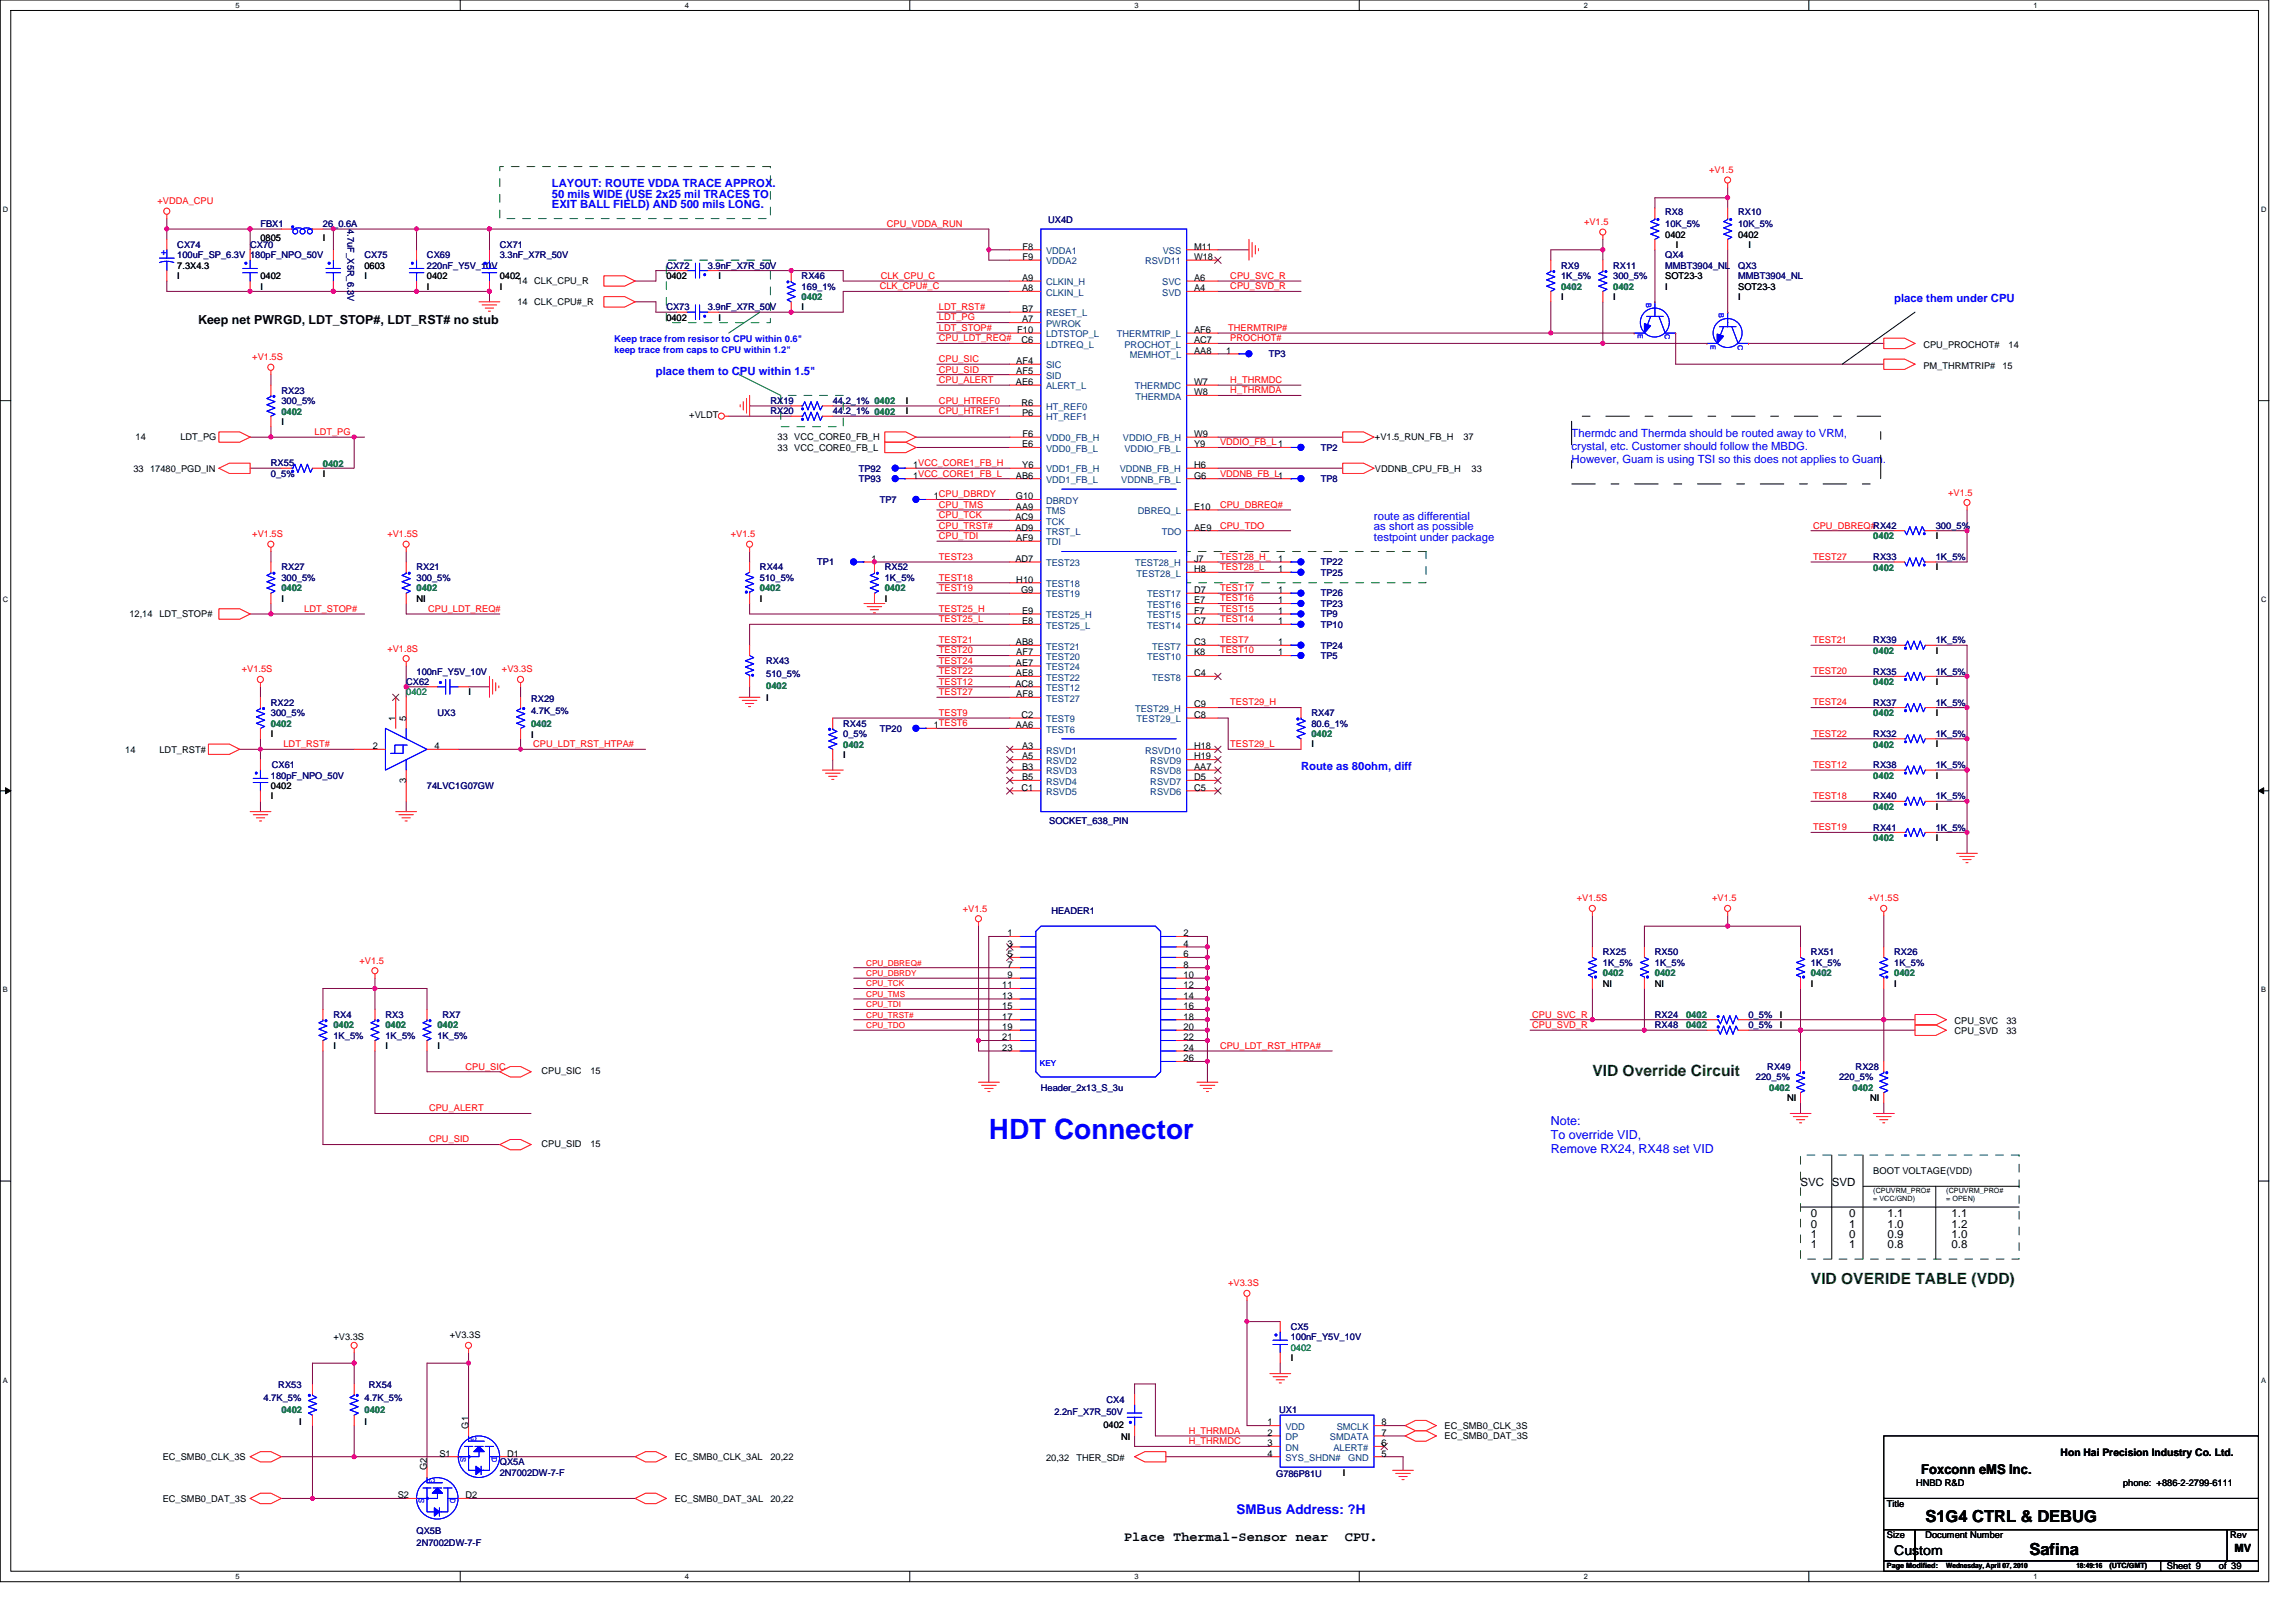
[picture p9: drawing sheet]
<svg xmlns="http://www.w3.org/2000/svg" width="297mm" height="210mm" viewBox="0 0 297 210" stroke-linecap="round" stroke-linejoin="round" font-family="sans-serif">
<defs><g id="words">
<text font-size="3.6" fill="#00f" x="127.9" y="147.4">HDT Connector</text>
<g font-size="2.1">
<text x="249.1" y="196.9">S1G4 CTRL &amp; DEBUG</text>
<text x="262.5" y="201.2">Safina</text>
</g>
<g font-size="2" fill="#004000">
<text x="206" y="139.2">VID Override Circuit</text>
<text x="234.3" y="166.1">VID OVERIDE TABLE (VDD)</text>
</g>
<g font-size="1.7">
<text x="248.6" y="190.8">Foxconn eMS Inc.</text>
<text x="145.4" y="199.3">Place Thermal-Sensor near</text>
<text x="174" y="199.3">CPU.</text>
<text x="245.1" y="201.2">Custom</text>
</g>
<text font-size="1.7" fill="#00f" x="160" y="195.9">SMBus Address: ?H</text>
<text font-size="1.6" x="25.6" y="41.9">Keep net PWRGD, LDT_STOP#, LDT_RST# no stub</text>
<g font-size="1.6" fill="#00f">
<text x="200.6" y="145.5">Note:</text>
<text x="200.6" y="147.3">To override VID,</text>
<text x="200.6" y="149.1">Remove RX24, RX48 set VID</text>
</g>
<g font-size="1.5" fill="#00f">
<text x="71.4" y="24.3">LAYOUT: ROUTE VDDA TRACE APPROX.</text>
<text x="71.4" y="25.6">50 mils WIDE (USE 2x25 mil TRACES TO</text>
<text x="71.4" y="26.9">EXIT BALL FIELD) AND 500 mils LONG.</text>
<text x="245.1" y="39.1">place them under CPU</text>
<text x="84.9" y="48.5">place them to CPU within 1.5&quot;</text>
<text x="203.3" y="56.5">Thermdc and Thermda should be routed away to VRM,</text>
<text x="203.3" y="58.2">crystal, etc. Customer should follow the MBDG.</text>
<text x="203.3" y="59.9">However, Guam is using TSI so this does not applies to Guam.</text>
<text x="177.8" y="68.6">as short as possible</text>
<text x="177.8" y="67.3">route as differential</text>
<text x="177.8" y="70">testpoint under package</text>
<text x="168.3" y="99.6">Route as 80ohm, diff</text>
</g>
<g font-size="1.5">
<text x="232.9" y="153.4">SVC SVD</text>
<text x="234.3" y="158.8">0</text>
<text x="234.3" y="157.5">0</text>
<text x="234.3" y="160.2">1</text>
<text x="234.3" y="161.5">1</text>
<text x="239.2" y="158.8">1</text>
<text x="239.2" y="157.5">0</text>
<text x="239.2" y="160.2">0</text>
<text x="239.2" y="161.5">1</text>
<text x="244.2" y="158.8">1.0</text>
<text x="244.2" y="157.5">1.1</text>
<text x="244.2" y="160.2">0.9</text>
<text x="244.2" y="161.5">0.8</text>
<text x="252.5" y="158.8">1.2</text>
<text x="252.5" y="157.5">1.1</text>
<text x="252.5" y="160.2">1.0</text>
<text x="252.5" y="161.5">0.8</text>
<text x="289.1" y="200.7">MV</text>
</g>
<text font-size="1.3" x="266.6" y="188.4">Hon Hai Precision Industry Co. Ltd.</text>
<g font-size="1.2" fill="#f00">
<text x="221.1" y="22.4">+V1.5</text>
<text x="20.4" y="26.4">+VDDA_CPU</text>
<text x="114.7" y="29.4">CPU_VDDA_RUN</text>
<text x="204.9" y="29.1">+V1.5</text>
<text x="113.8" y="37.4">CLK_CPU#_C</text>
<text x="113.9" y="36.1">CLK_CPU_C</text>
<text x="121.5" y="40.1">LDT_RST#</text>
<text x="121.5" y="41.5">LDT_PG</text>
<text x="159.2" y="37.4">CPU_SVD_R</text>
<text x="159.2" y="36.1">CPU_SVC_R</text>
<text x="32.6" y="46.6">+V1.5S</text>
<text x="121.5" y="44.2">CPU_LDT_REQ#</text>
<text x="121.5" y="46.8">CPU_SIC</text>
<text x="121.5" y="42.8">LDT_STOP#</text>
<text x="158.9" y="42.8">THERMTRIP#</text>
<text x="159.2" y="44.2">PROCHOT#</text>
<text x="121.5" y="48.2">CPU_SID</text>
<text x="121.5" y="53.6">CPU_HTREF1</text>
<text x="121.5" y="52.2">CPU_HTREF0</text>
<text x="121.5" y="49.6">CPU_ALERT</text>
<text x="159.2" y="50.9">H_THRMDA</text>
<text x="159.2" y="49.6">H_THRMDC</text>
<text x="40.7" y="56.3">LDT_PG</text>
<text x="157.8" y="57.6">VDDIO_FB_L1</text>
<text x="121.5" y="65.7">CPU_TMS</text>
<text x="157.8" y="65.7">CPU_DBREQ#</text>
<text x="157.8" y="61.7">VDDNB_FB_L1</text>
<text x="252" y="64.1">+V1.5</text>
<text x="32.6" y="69.5">+V1.5S</text>
<text x="50.1" y="69.5">+V1.5S</text>
<text x="94.5" y="69.5">+V1.5</text>
<text x="121.5" y="68.4">CPU_TRST#</text>
<text x="121.5" y="69.7">CPU_TDI</text>
<text x="121.5" y="67">CPU_TCK</text>
<text x="157.8" y="68.4">CPU_TDO</text>
<text x="234.6" y="68.4">CPU_DBREQ#RX42</text>
<text x="121.5" y="72.4">TEST23</text>
<text x="121.5" y="75.1">TEST18</text>
<text x="121.5" y="76.5">TEST19</text>
<text x="157.8" y="73.8">TEST28_L</text>
<text x="157.8" y="72.4">TEST28_H_</text>
<text x="157.8" y="76.5">TEST17</text>
<text x="157.8" y="77.8">TEST16</text>
<text x="234.6" y="72.4">TEST27</text>
<text x="39.4" y="79.2">LDT_STOP#</text>
<text x="55.4" y="79.2">CPU_LDT_REQ#</text>
<text x="121.5" y="80.5">TEST25_L</text>
<text x="121.5" y="79.2">TEST25_H</text>
<text x="121.5" y="83.2">TEST21</text>
<text x="157.8" y="80.5">TEST14</text>
<text x="157.8" y="79.2">TEST15</text>
<text x="157.8" y="83.2">TEST7</text>
<text x="234.6" y="83.2">TEST21</text>
<text x="31.3" y="87">+V1.5S</text>
<text x="50.1" y="84.3">+V1.8S</text>
<text x="64.9" y="87">+V3.3S</text>
<text x="121.5" y="88.6">TEST12</text>
<text x="121.5" y="89.9">TEST27</text>
<text x="121.5" y="84.5">TEST20</text>
<text x="121.5" y="85.9">TEST24</text>
<text x="121.5" y="87.2">TEST22</text>
<text x="157.8" y="84.5">TEST10</text>
<text x="234.6" y="87.2">TEST20</text>
<text x="121.5" y="92.6">TEST9</text>
<text x="159.2" y="91.3">TEST29_H</text>
<text x="234.6" y="91.3">TEST24</text>
<text x="234.6" y="95.3">TEST22</text>
<text x="36.7" y="96.7">LDT_RST#</text>
<text x="69" y="96.7">CPU_LDT_RST_HTPA#</text>
<text x="159.2" y="96.7">TEST29_L</text>
<text x="234.6" y="99.4">TEST12</text>
<text x="234.6" y="107.4">TEST19</text>
<text x="234.6" y="103.4">TEST18</text>
<text x="124.6" y="118">+V1.5</text>
<text x="204" y="116.6">+V1.5S</text>
<text x="221.5" y="116.6">+V1.5</text>
<text x="241.7" y="116.6">+V1.5S</text>
<text x="46.5" y="124.7">+V1.5</text>
<text x="198.2" y="131.7">CPU_SVC_R</text>
<text x="157.8" y="135.7">CPU_LDT_RST_HTPA#</text>
<text x="198.2" y="133">CPU_SVD_R</text>
<text x="55.5" y="143.8">CPU_ALERT</text>
<text x="60.2" y="138.4">CPU_SIC</text>
<text x="55.5" y="147.8">CPU_SID</text>
<text x="158.9" y="166.4">+V3.3S</text>
<text x="153.8" y="185.5">H_THRMDA</text>
<text x="153.8" y="186.9">H_THRMDC</text>
</g>
<g font-size="1.2" fill="#000080">
<text x="33.7" y="29.4">FBX1</text>
<text x="41.8" y="29.4">26_0.6A</text>
<text x="45" y="29.6" transform="rotate(90 45 29.6)">4.7uF_X5R_6.3V</text>
<text x="135.6" y="28.9">UX4D</text>
<text x="215.4" y="27.8">RX8</text>
<text x="215.4" y="29.4">10K_5%</text>
<text x="224.9" y="27.8">RX10</text>
<text x="224.9" y="29.4">10K_5%</text>
<text x="22.9" y="32.1">CX74</text>
<text x="22.9" y="33.4">100uF_SP_6.3V 180pF_NPO_50V</text>
<text x="32.4" y="32.1">CX70</text>
<text x="47.2" y="33.4">CX75</text>
<text x="55.2" y="33.4">CX69</text>
<text x="55.2" y="34.8">220nF_Y5V_10V</text>
<text x="64.7" y="32.1">CX71</text>
<text x="64.7" y="33.4">3.3nF_X7R_50V</text>
<text x="86.2" y="34.8">CX72</text>
<text x="91.6" y="34.8">3.9nF_X7R_50V</text>
<text x="202" y="34.8">RX9</text>
<text x="208.7" y="34.8">RX11</text>
<text x="215.4" y="33.4">QX4</text>
<text x="215.4" y="34.8">MMBT3904_NL</text>
<text x="224.9" y="34.8">QX3</text>
<text x="86.2" y="40.2">CX73</text>
<text x="91.6" y="40.2">3.9nF_X7R_50V</text>
<text x="103.7" y="36.1">RX46</text>
<text x="103.7" y="37.5">169_1%</text>
<text x="202" y="36.1">1K_5%</text>
<text x="208.7" y="36.1">300_5%</text>
<text x="224.9" y="36.1">MMBT3904_NL</text>
<text x="164.1" y="46.2">TP3</text>
<text x="36.4" y="50.9">RX23</text>
<text x="36.4" y="52.3">300_5%</text>
<text x="99.7" y="52.3">RX19</text>
<text x="99.7" y="53.6">RX20</text>
<text x="107.7" y="52.3">44.2_1% 0402</text>
<text x="107.7" y="53.6">44.2_1% 0402</text>
<text x="170.9" y="58.3">TP2</text>
<text x="35" y="60.3">RX55</text>
<text x="35" y="61.7">0_5%</text>
<text x="111.1" y="62.4">TP93</text>
<text x="111.1" y="61">TP92</text>
<text x="113.8" y="65">TP7</text>
<text x="170.9" y="62.4">TP8</text>
<text x="250.4" y="68.4">300_5%</text>
<text x="36.4" y="73.8">RX27</text>
<text x="36.4" y="75.1">300_5%</text>
<text x="53.9" y="73.8">RX21</text>
<text x="53.9" y="75.1">300_5%</text>
<text x="98.3" y="73.8">RX44</text>
<text x="98.3" y="75.1">510_5%</text>
<text x="105.7" y="73.1">TP1</text>
<text x="114.5" y="73.8">RX52</text>
<text x="114.5" y="75.1">1K_5%</text>
<text x="170.9" y="74.5">TP25</text>
<text x="170.9" y="77.2">TP26</text>
<text x="170.9" y="73.1">TP22</text>
<text x="242.4" y="72.5">RX33</text>
<text x="250.4" y="72.5">1K_5%</text>
<text x="170.9" y="79.9">TP9</text>
<text x="170.9" y="78.5">TP23</text>
<text x="170.9" y="81.2">TP10</text>
<text x="170.9" y="83.9">TP24</text>
<text x="242.4" y="83.2">RX39</text>
<text x="250.4" y="83.2">1K_5%</text>
<text x="52.6" y="88.6">CX62</text>
<text x="53.9" y="87.3">100nF_Y5V_10V</text>
<text x="99.1" y="85.9">RX43</text>
<text x="99.1" y="87.5">510_5%</text>
<text x="170.9" y="85.2">TP5</text>
<text x="242.4" y="87.3">RX35</text>
<text x="250.4" y="87.3">1K_5%</text>
<text x="35" y="91.3">RX22</text>
<text x="35" y="92.6">300_5%</text>
<text x="56.6" y="92.6">UX3</text>
<text x="68.7" y="90.8">RX29</text>
<text x="68.7" y="92.4">4.7K_5%</text>
<text x="109.1" y="94">RX45</text>
<text x="109.1" y="95.3">0_5%</text>
<text x="113.8" y="94.7">TP20</text>
<text x="169.7" y="92.6">RX47</text>
<text x="169.7" y="94">80.6_1%</text>
<text x="242.4" y="95.3">RX32</text>
<text x="242.4" y="91.3">RX37</text>
<text x="250.4" y="95.3">1K_5%</text>
<text x="250.4" y="91.3">1K_5%</text>
<text x="35" y="100.7">180pF_NPO_50V</text>
<text x="35.2" y="99.4">CX61</text>
<text x="242.4" y="99.4">RX38</text>
<text x="250.4" y="99.4">1K_5%</text>
<text x="55.2" y="102.1">74LVC1G07GW</text>
<text x="135.7" y="106.7">SOCKET_638_PIN</text>
<text x="242.4" y="103.4">RX40</text>
<text x="242.4" y="107.5">RX41</text>
<text x="250.4" y="103.4">1K_5%</text>
<text x="250.4" y="107.5">1K_5%</text>
<text x="136" y="118.2">HEADER1</text>
<text x="207.4" y="123.6">RX25</text>
<text x="207.4" y="125">1K_5%</text>
<text x="214.1" y="123.6">RX50</text>
<text x="214.1" y="125">1K_5%</text>
<text x="234.3" y="123.6">RX51</text>
<text x="234.3" y="125">1K_5%</text>
<text x="245.1" y="123.6">RX26</text>
<text x="245.1" y="125">1K_5%</text>
<text x="43.1" y="131.7">RX4</text>
<text x="49.9" y="131.7">RX3</text>
<text x="57.3" y="131.7">RX7</text>
<text x="214.1" y="131.7">RX24</text>
<text x="226.2" y="131.7">0_5%</text>
<text x="43.1" y="134.4">1K_5%</text>
<text x="49.9" y="134.4">1K_5%</text>
<text x="56.6" y="134.4">1K_5%</text>
<text x="214.1" y="133">RX48</text>
<text x="226.2" y="133">0_5%</text>
<text x="134.7" y="141.1">Header_2x13_S_3u</text>
<text x="227.2" y="139.8">220_5%</text>
<text x="228.6" y="138.4">RX49</text>
<text x="237.9" y="139.8">220_5%</text>
<text x="240.1" y="138.4">RX28</text>
<text x="167" y="172.1">CX5</text>
<text x="167" y="173.4">100nF_Y5V_10V</text>
<text x="36" y="179.6">RX53</text>
<text x="47.7" y="179.6">RX54</text>
<text x="34.1" y="181.2">4.7K_5%</text>
<text x="47.2" y="181.2">4.7K_5%</text>
<text x="136.4" y="183.1">2.2nF_X7R_50V</text>
<text x="143.1" y="181.5">CX4</text>
<text x="165.5" y="182.8">UX1</text>
<text x="64.7" y="190.9">2N7002DW-7-F</text>
<text x="64.7" y="189.6">QX5A</text>
<text x="165.1" y="191.1">G786P81U</text>
<text x="53.9" y="200.1">2N7002DW-7-F</text>
<text x="53.9" y="198.5">QX5B</text>
</g>
<g font-size="1.2" fill="#00f">
<text x="20.9" y="32.3" transform="rotate(90 20.9 32.3)">+</text>
<text x="79.5" y="44.2">Keep trace from resisor to CPU within 0.6&quot;</text>
<text x="79.5" y="45.7">keep trace from caps to CPU within 1.2&quot;</text>
<text x="60.9" y="185.8" transform="rotate(90 60.9 185.8)">G</text>
<text x="55.6" y="191.2" transform="rotate(90 55.6 191.2)">G</text>
<text x="59.6" y="188.5" transform="rotate(90 59.6 188.5)">S</text>
<text x="63.6" y="188.5" transform="rotate(90 63.6 188.5)">D</text>
<text x="54.2" y="193.9" transform="rotate(90 54.2 193.9)">S</text>
<text x="58.2" y="193.9" transform="rotate(90 58.2 193.9)">D</text>
</g>
<g font-size="1.2">
<text x="22.9" y="34.8">7.3X4.3</text>
<text x="33.7" y="31.1">0805</text>
<text x="41.8" y="31.1">I</text>
<text x="47.2" y="34.8">0603</text>
<text x="132.3" y="32.3">F8</text>
<text x="132.3" y="33.6">F9</text>
<text x="154.5" y="33.6">W18</text>
<text x="154.5" y="32.3">M11</text>
<text x="215.4" y="30.7">0402</text>
<text x="216.8" y="32.1">I</text>
<text x="224.9" y="30.7">0402</text>
<text x="226.2" y="32.1">I</text>
<text x="22.9" y="36.1">I</text>
<text x="33.7" y="36.1">0402</text>
<text x="33.7" y="37.5">I</text>
<text x="47.2" y="36.1">I</text>
<text x="55.2" y="36.1">0402</text>
<text x="55.2" y="37.5">I</text>
<text x="64.7" y="36.1">0402</text>
<text x="64.7" y="37.5">I</text>
<text x="66.9" y="36.8">14 CLK_CPU_R</text>
<text x="66.9" y="39.5">14 CLK_CPU#_R</text>
<text x="86.2" y="41.5">0402</text>
<text x="86.2" y="36.1">0402</text>
<text x="92.9" y="41.5">I</text>
<text x="92.9" y="36.1">I</text>
<text x="103.7" y="40.2">I</text>
<text x="132.2" y="40.4">B7</text>
<text x="132.2" y="41.7">A7</text>
<text x="132.2" y="36.3">A9</text>
<text x="132.2" y="37.7">A8</text>
<text x="154.5" y="36.3">A6</text>
<text x="154.5" y="37.7">A4</text>
<text x="202" y="38.8">I</text>
<text x="208.7" y="38.8">I</text>
<text x="215.4" y="37.5">I</text>
<text x="215.4" y="36.1">SOT23-3</text>
<text x="224.9" y="38.8">I</text>
<text x="224.9" y="37.5">SOT23-3</text>
<text x="131.5" y="47.1">AF4</text>
<text x="131.6" y="43.1">F10</text>
<text x="132.2" y="44.4">C6</text>
<text x="154.5" y="44.4">AC7</text>
<text x="154.5" y="45.8">AA8</text>
<text x="154.5" y="43.1">AF6</text>
<text x="158.6" y="45.8">1</text>
<text x="248.8" y="47.7">PM_THRMTRIP#</text>
<text x="248.8" y="45">CPU_PROCHOT#</text>
<text x="259.1" y="47.7">15</text>
<text x="259.9" y="45">14</text>
<text x="117.2" y="52.3">I</text>
<text x="117.2" y="53.6">I</text>
<text x="131.4" y="49.8">AE6</text>
<text x="131.5" y="48.5">AF5</text>
<text x="132.2" y="52.5">R6</text>
<text x="132.2" y="53.8">P6</text>
<text x="154.5" y="49.8">W7</text>
<text x="154.5" y="51.1">W8</text>
<text x="17.5" y="57">14</text>
<text x="23.3" y="57">LDT_PG</text>
<text x="36.4" y="54.9">I</text>
<text x="89.2" y="54.1">+VLDT</text>
<text x="100.6" y="57">33 VCC_CORE0_FB_H</text>
<text x="100.6" y="58.3">33 VCC_CORE0_FB_L</text>
<text x="132.2" y="57.9">E6</text>
<text x="132.3" y="56.5">F6</text>
<text x="154.5" y="56.5">W9</text>
<text x="154.5" y="57.9">Y9</text>
<text x="177.9" y="57">+V1.5_RUN_FB_H</text>
<text x="189.3" y="57">37</text>
<text x="17.3" y="61">33</text>
<text x="19.4" y="61">17480_PGD_IN</text>
<text x="41.8" y="61.7">I</text>
<text x="118.1" y="61.9">1VCC_CORE1_FB_L</text>
<text x="118.1" y="60.6">1VCC_CORE1_FB_H</text>
<text x="120.8" y="64.6">1CPU_DBRDY</text>
<text x="131.4" y="64.6">G10</text>
<text x="131.4" y="66">AA9</text>
<text x="131.4" y="61.9">AB6</text>
<text x="132.2" y="60.6">Y6</text>
<text x="154.5" y="61.9">G6</text>
<text x="154.5" y="66">E10</text>
<text x="154.5" y="60.6">H6</text>
<text x="177.9" y="61">VDDNB_CPU_FB_H</text>
<text x="190.4" y="61">33</text>
<text x="131.4" y="67.3">AC9</text>
<text x="131.4" y="68.6">AD9</text>
<text x="131.5" y="70">AF9</text>
<text x="154.5" y="68.6">AE9</text>
<text x="250.4" y="69.8">I</text>
<text x="36.4" y="77.9">I</text>
<text x="53.9" y="77.9">NI</text>
<text x="98.3" y="77.9">I</text>
<text x="112.7" y="72.7">1</text>
<text x="114.5" y="77.9">I</text>
<text x="131.4" y="72.7">AD7</text>
<text x="131.5" y="75.4">H10</text>
<text x="132.1" y="76.7">G9</text>
<text x="154.5" y="72.7">J7</text>
<text x="154.5" y="74">H8</text>
<text x="154.5" y="76.7">D7</text>
<text x="165.4" y="74">1</text>
<text x="165.4" y="76.7">1</text>
<text x="165.4" y="72.7">1</text>
<text x="250.4" y="73.8">I</text>
<text x="16.7" y="79.9">12,14</text>
<text x="20.6" y="79.9">LDT_STOP#</text>
<text x="131.4" y="83.5">AB8</text>
<text x="132.2" y="79.4">E9</text>
<text x="132.2" y="80.8">E8</text>
<text x="154.5" y="78.1">E7</text>
<text x="154.5" y="79.4">F7</text>
<text x="154.5" y="80.8">C7</text>
<text x="154.5" y="83.5">C3</text>
<text x="165.4" y="79.4">1</text>
<text x="165.4" y="78.1">1</text>
<text x="165.4" y="80.8">1</text>
<text x="165.4" y="83.5">1</text>
<text x="60.6" y="90">I</text>
<text x="131.4" y="88.8">AC8</text>
<text x="131.4" y="86.1">AE7</text>
<text x="131.4" y="87.5">AE8</text>
<text x="131.5" y="84.8">AF7</text>
<text x="154.5" y="84.8">K8</text>
<text x="154.5" y="87.5">C4</text>
<text x="165.4" y="84.8">1</text>
<text x="250.4" y="84.6">I</text>
<text x="250.4" y="88.6">I</text>
<text x="35" y="95.3">I</text>
<text x="51.2" y="93.3" transform="rotate(-90 51.2 93.3)">1</text>
<text x="52.5" y="93.3" transform="rotate(-90 52.5 93.3)">5</text>
<text x="68.7" y="95.5">I</text>
<text x="99.1" y="90.6">I</text>
<text x="120.8" y="94.2">1TEST6</text>
<text x="131.4" y="94.2">AA6</text>
<text x="131.5" y="90.2">AF8</text>
<text x="132.2" y="92.9">C2</text>
<text x="154.5" y="91.5">C9</text>
<text x="154.5" y="92.9">C8</text>
<text x="250.4" y="92.6">I</text>
<text x="16.2" y="97.4">14</text>
<text x="20.6" y="97.4">LDT_RST#</text>
<text x="48.2" y="96.9">2</text>
<text x="52.5" y="101.3" transform="rotate(-90 52.5 101.3)">3</text>
<text x="56.2" y="96.9">4</text>
<text x="109.1" y="98">I</text>
<text x="132.2" y="98.3">A5</text>
<text x="132.2" y="100.9">B5</text>
<text x="132.2" y="96.9">A3</text>
<text x="132.2" y="99.6">B3</text>
<text x="154.5" y="99.6">AA7</text>
<text x="154.5" y="100.9">D5</text>
<text x="154.5" y="96.9">H18</text>
<text x="154.5" y="98.3">H19</text>
<text x="169.7" y="96.7">I</text>
<text x="250.4" y="96.7">I</text>
<text x="250.4" y="100.7">I</text>
<text x="35" y="102.1">0402</text>
<text x="35" y="103.4">I</text>
<text x="132.2" y="102.3">C1</text>
<text x="154.5" y="102.3">C5</text>
<text x="250.4" y="104.8">I</text>
<text x="250.4" y="108.8">I</text>
<text x="130.3" y="121.1">1</text>
<text x="130.3" y="122.5">3</text>
<text x="130.3" y="123.8">5</text>
<text x="130.3" y="125.2">7</text>
<text x="153.1" y="121.1">2</text>
<text x="153.1" y="122.5">4</text>
<text x="153.1" y="123.8">6</text>
<text x="153.1" y="125.2">8</text>
<text x="129.7" y="127.9">11</text>
<text x="129.7" y="129.2">13</text>
<text x="129.7" y="130.6">15</text>
<text x="129.7" y="131.9">17</text>
<text x="130.3" y="126.5">9</text>
<text x="153.1" y="126.5">10</text>
<text x="153.1" y="127.9">12</text>
<text x="153.1" y="129.2">14</text>
<text x="153.1" y="130.6">16</text>
<text x="153.1" y="131.9">18</text>
<text x="207.4" y="127.7">NI</text>
<text x="214.1" y="127.7">NI</text>
<text x="230.2" y="131.7">I</text>
<text x="234.3" y="127.7">I</text>
<text x="245.1" y="127.7">I</text>
<text x="43.1" y="135.7">I</text>
<text x="49.9" y="135.7">I</text>
<text x="56.6" y="135.7">I</text>
<text x="129.7" y="133.3">19</text>
<text x="129.7" y="134.6">21</text>
<text x="129.7" y="136">23</text>
<text x="153.1" y="133.3">20</text>
<text x="153.1" y="134.6">22</text>
<text x="153.1" y="136">24</text>
<text x="153.1" y="137.3">26</text>
<text x="230.2" y="133">I</text>
<text x="252.9" y="132.5">CPU_SVC</text>
<text x="252.9" y="133.8">CPU_SVD</text>
<text x="259.6" y="132.5">33</text>
<text x="259.6" y="133.8">33</text>
<text x="70.1" y="139">CPU_SIC</text>
<text x="76.4" y="139">15</text>
<text x="231.2" y="142.5">NI</text>
<text x="242" y="142.5">NI</text>
<text x="70.1" y="148.4">CPU_SID</text>
<text x="76.4" y="148.4">15</text>
<text x="242.4" y="151.9">BOOT VOLTAGE(VDD)</text>
<text x="43.1" y="173.4">+V3.3S</text>
<text x="58.2" y="173.1">+V3.3S</text>
<text x="167" y="176.1">I</text>
<text x="38.7" y="184.3">I</text>
<text x="47.2" y="184.3">I</text>
<text x="60.6" y="184.8" transform="rotate(-90 60.6 184.8)">G1</text>
<text x="142.7" y="184.7">0402</text>
<text x="164" y="184.4">1</text>
<text x="164" y="185.8">2</text>
<text x="178.7" y="185.8">7</text>
<text x="178.7" y="184.4">8</text>
<text x="186.9" y="184.9">EC_SMB0_CLK_3S</text>
<text x="21.1" y="188.9">EC_SMB0_CLK_3S</text>
<text x="55.2" y="190.2" transform="rotate(-90 55.2 190.2)">G2</text>
<text x="56.9" y="188.4">S1</text>
<text x="65.6" y="188.4">D1</text>
<text x="87.3" y="188.9">EC_SMB0_CLK_3AL</text>
<text x="99.7" y="188.9">20,22</text>
<text x="135.3" y="189">20,32</text>
<text x="139.3" y="189">THER_SD#</text>
<text x="145" y="186.4">NI</text>
<text x="164" y="187.1">3</text>
<text x="164" y="188.4">4</text>
<text x="173.7" y="190.9">I</text>
<text x="178.7" y="188.4">5</text>
<text x="178.7" y="187.1">6</text>
<text x="186.9" y="186.2">EC_SMB0_DAT_3S</text>
<text x="21.1" y="194.3">EC_SMB0_DAT_3S</text>
<text x="51.5" y="193.8">S2</text>
<text x="60.2" y="193.8">D2</text>
<text x="87.3" y="194.3">EC_SMB0_DAT_3AL</text>
<text x="99.7" y="194.3">20,22</text>
<text x="244.1" y="195">Title</text>
<text x="247.9" y="192.3">HNBD R&amp;D</text>
<text x="274.7" y="192.3">phone: +886-2-2799-6111</text>
<text x="244.1" y="199">Size</text>
<text x="249.1" y="199">Document Number</text>
<text x="280.3" y="203">Sheet 9</text>
<text x="287.1" y="203">of 39</text>
<text x="288.5" y="199">Rev</text>
</g>
<g font-size="1.2" fill="#004080">
<text x="135.3" y="32.9">VDDA1</text>
<text x="135.3" y="34.2">VDDA2</text>
<text x="148.1" y="34.2">RSVD11</text>
<text x="150.4" y="32.9">VSS</text>
<text x="135.3" y="40.9">RESET_L</text>
<text x="135.3" y="36.9">CLKIN_H</text>
<text x="135.3" y="38.2">CLKIN_L</text>
<text x="150.4" y="36.9">SVC</text>
<text x="150.4" y="38.2">SVD</text>
<text x="135.3" y="42.3">PWROK</text>
<text x="135.3" y="43.6">LDTSTOP_L</text>
<text x="135.3" y="47.7">SIC</text>
<text x="135.3" y="45">LDTREQ_L</text>
<text x="144.5" y="43.6">THERMTRIP_L</text>
<text x="145.5" y="45">PROCHOT_L</text>
<text x="146.2" y="46.3">MEMHOT_L</text>
<text x="135.3" y="49">SID</text>
<text x="135.3" y="53.1">HT_REF0</text>
<text x="135.3" y="50.4">ALERT_L</text>
<text x="146.8" y="50.4">THERMDC</text>
<text x="146.9" y="51.7">THERMDA</text>
<text x="135.3" y="54.4">HT_REF1</text>
<text x="135.3" y="57.1">VDD0_FB_H</text>
<text x="135.3" y="58.4">VDD0_FB_L</text>
<text x="145.3" y="57.1">VDDIO_FB_H</text>
<text x="145.5" y="58.4">VDDIO_FB_L</text>
<text x="135.3" y="65.2">DBRDY</text>
<text x="135.3" y="61.1">VDD1_FB_H</text>
<text x="135.3" y="62.5">VDD1_FB_L</text>
<text x="144.9" y="61.1">VDDNB_FB_H</text>
<text x="145.1" y="62.5">VDDNB_FB_L</text>
<text x="135.3" y="66.5">TMS</text>
<text x="135.3" y="67.9">TCK</text>
<text x="135.3" y="69.2">TRST_L</text>
<text x="135.3" y="70.6">TDI</text>
<text x="147.2" y="66.5">DBREQ_L</text>
<text x="150.3" y="69.2">TDO</text>
<text x="135.3" y="77.3">TEST19</text>
<text x="135.3" y="75.9">TEST18</text>
<text x="135.3" y="73.3">TEST23</text>
<text x="146.9" y="73.3">TEST28_H</text>
<text x="147" y="74.6">TEST28_L</text>
<text x="148.4" y="77.3">TEST17</text>
<text x="135.3" y="80">TEST25_H</text>
<text x="135.3" y="81.3">TEST25_L</text>
<text x="148.4" y="78.6">TEST16</text>
<text x="148.4" y="80">TEST15</text>
<text x="148.4" y="81.3">TEST14</text>
<text x="135.3" y="89.4">TEST12</text>
<text x="135.3" y="86.7">TEST24</text>
<text x="135.3" y="88.1">TEST22</text>
<text x="135.3" y="84">TEST21</text>
<text x="135.3" y="85.4">TEST20</text>
<text x="148.4" y="85.4">TEST10</text>
<text x="149.1" y="84">TEST7</text>
<text x="149.1" y="88.1">TEST8</text>
<text x="135.3" y="93.5">TEST9</text>
<text x="135.3" y="94.8">TEST6</text>
<text x="135.3" y="90.8">TEST27</text>
<text x="146.9" y="92.1">TEST29_H</text>
<text x="147" y="93.5">TEST29_L</text>
<text x="135.3" y="98.8">RSVD2</text>
<text x="135.3" y="101.5">RSVD4</text>
<text x="135.3" y="97.5">RSVD1</text>
<text x="135.3" y="100.2">RSVD3</text>
<text x="148.1" y="97.5">RSVD10</text>
<text x="148.8" y="100.2">RSVD8</text>
<text x="148.8" y="101.5">RSVD7</text>
<text x="148.8" y="98.8">RSVD9</text>
<text x="135.3" y="102.9">RSVD5</text>
<text x="148.8" y="102.9">RSVD6</text>
<text x="166.3" y="185">VDD</text>
<text x="172.9" y="185">SMCLK</text>
<text x="166.3" y="186.3">DP</text>
<text x="166.3" y="187.7">DN</text>
<text x="166.3" y="189">SYS_SHDN#</text>
<text x="172.1" y="186.3">SMDATA</text>
<text x="172.5" y="187.7">ALERT#</text>
<text x="174.4" y="189">GND</text>
</g>
<g font-size="1.2" fill="#008040">
<text x="103.7" y="38.8">0402</text>
<text x="202" y="37.5">0402</text>
<text x="208.7" y="37.5">0402</text>
<text x="36.4" y="53.6">0402</text>
<text x="41.8" y="60.4">0402</text>
<text x="242.4" y="69.8">0402</text>
<text x="36.4" y="76.5">0402</text>
<text x="53.9" y="76.5">0402</text>
<text x="98.3" y="76.5">0402</text>
<text x="114.5" y="76.5">0402</text>
<text x="242.4" y="73.8">0402</text>
<text x="52.6" y="90">0402</text>
<text x="99.1" y="89.2">0402</text>
<text x="242.4" y="84.6">0402</text>
<text x="242.4" y="88.6">0402</text>
<text x="35" y="94">0402</text>
<text x="68.7" y="94">0402</text>
<text x="169.7" y="95.4">0402</text>
<text x="242.4" y="92.7">0402</text>
<text x="109.1" y="96.7">0402</text>
<text x="242.4" y="96.7">0402</text>
<text x="242.4" y="100.8">0402</text>
<text x="242.4" y="104.8">0402</text>
<text x="242.4" y="108.8">0402</text>
<text x="207.4" y="126.3">0402</text>
<text x="214.1" y="126.3">0402</text>
<text x="218.1" y="131.7">0402</text>
<text x="234.3" y="126.3">0402</text>
<text x="245.1" y="126.3">0402</text>
<text x="43.1" y="133.1">0402</text>
<text x="49.9" y="133.1">0402</text>
<text x="56.6" y="133.1">0402</text>
<text x="218.1" y="133.1">0402</text>
<text x="228.9" y="141.1">0402</text>
<text x="239.7" y="141.1">0402</text>
<text x="167" y="174.8">0402</text>
<text x="36.4" y="182.9">0402</text>
<text x="47.2" y="182.9">0402</text>
</g>
<g font-size="1.1" fill="#f00">
<text x="112.1" y="124.9">CPU_DBREQ#</text>
<text x="112.1" y="129">CPU_TMS</text>
<text x="112.1" y="130.3">CPU_TDI</text>
<text x="112.1" y="126.3">CPU_DBRDY</text>
<text x="112.1" y="127.6">CPU_TCK</text>
<text x="112.1" y="131.7">CPU_TRST#</text>
<text x="112.1" y="133">CPU_TDO</text>
</g>
<text font-size="1.1" fill="#00f" x="134.5" y="137.9">KEY</text>
<g font-size="1">
<text x="30.5" y="1">5</text>
<text x="88.6" y="1">4</text>
<text x="146.8" y="1">3</text>
<text x="204.9" y="1">2</text>
<text x="263.1" y="1">1</text>
<text x=".4" y="27.4">D</text>
<text x="292.5" y="27.4">D</text>
<text x=".4" y="77.9">C</text>
<text x="292.5" y="77.9">C</text>
<text x=".4" y="128.4">B</text>
<text x="292.5" y="128.4">B</text>
<text x=".4" y="178.9">A</text>
<text x="292.5" y="178.9">A</text>
<text x="30.5" y="204.3">5</text>
<text x="88.6" y="204.3">4</text>
<text x="146.8" y="204.3">3</text>
<text x="204.9" y="204.3">2</text>
<text x="263.1" y="204.3">1</text>
</g>
<g font-size=".9" fill="#00f">
<text x="213" y="39.2" transform="rotate(90 213 39.2)">B</text>
<text x="222.4" y="40.5" transform="rotate(90 222.4 40.5)">B</text>
<text x="211.9" y="43.2" transform="rotate(90 211.9 43.2)">E</text>
<text x="215.4" y="43.2" transform="rotate(90 215.4 43.2)">C</text>
<text x="221.3" y="44.6" transform="rotate(90 221.3 44.6)">E</text>
<text x="224.8" y="44.6" transform="rotate(90 224.8 44.6)">C</text>
</g>
<g font-size=".9">
<text x="242.4" y="154.3">(CPUVRM_PRO#</text>
<text x="242.4" y="155.4">= VCC/GND)</text>
<text x="251.8" y="154.3">(CPUVRM_PRO#</text>
<text x="251.8" y="155.4">= OPEN)</text>
<text x="244.1" y="202.9">Page Modified:</text>
<text x="251.8" y="202.9">Wednesday, April 07, 2010</text>
<text x="268.6" y="202.9">18:49:16</text>
<text x="272.9" y="202.9">(UTC/GMT)</text>
</g>
<g font-size=".4" fill="#fff">
<text x="233.2" y="143" transform="rotate(90 233.2 143)">N$325219</text>
<text x="244" y="143" transform="rotate(90 244 143)">N$325218</text>
</g>
</g></defs>
<path d="M0 0h293.5v204.6h-293.5zM1.4 1.4h290.8v201.9h-290.8z" fill="none" stroke="#000" stroke-width=".13"/>
<g fill="#fff">
<path d="M30.5 .1h.5v1.1h-.5z"/>
<path d="M30.5 203.4h.5v1.1h-.5z"/>
</g>
<path d="M59.5 0v1.4M59.5 203.3v1.3" fill="none" stroke="#000" stroke-width=".13"/>
<g fill="#fff">
<path d="M88.6 .1h.5v1.1h-.5z"/>
<path d="M88.6 203.4h.5v1.1h-.5z"/>
</g>
<path d="M117.7 0v1.4M117.7 203.3v1.3" fill="none" stroke="#000" stroke-width=".13"/>
<g fill="#fff">
<path d="M146.8 .1h.5v1.1h-.5z"/>
<path d="M146.8 203.4h.5v1.1h-.5z"/>
</g>
<path d="M175.8 0v1.4M175.8 203.3v1.3" fill="none" stroke="#000" stroke-width=".13"/>
<g fill="#fff">
<path d="M204.9 .1h.5v1.1h-.5z"/>
<path d="M204.9 203.4h.5v1.1h-.5z"/>
</g>
<path d="M234 0v1.4M234 203.3v1.3" fill="none" stroke="#000" stroke-width=".13"/>
<g fill="#fff">
<path d="M263.1 .1h.5v1.1h-.5z"/>
<path d="M263.1 203.4h.5v1.1h-.5z"/>
<path d="M.4 26.6h.7v1h-.7z"/>
<path d="M292.5 26.6h.7v1h-.7z"/>
<path d="M.4 77.1h.7v1h-.7z"/>
<path d="M292.5 77.1h.7v1h-.7z"/>
</g>
<path d="M0 51.8h1.4M292.2 51.8h1.3" fill="none" stroke="#000" stroke-width=".13"/>
<g fill="#fff">
<path d="M.4 127.6h.6v1h-.6z"/>
<path d="M292.5 127.6h.7v1h-.7z"/>
</g>
<path d="M0 102.3h1.4M292.2 102.3h1.3" fill="none" stroke="#000" stroke-width=".13"/>
<path d="M.7 101.9l.7 .4-.7 .4zM292.2 102.3l.7-.4v.8z" fill="#000" stroke="#000" stroke-width=".13"/>
<g fill="#fff">
<path d="M.4 178h.6v1.1h-.6z"/>
<path d="M292.5 178h.7v1.1h-.7z"/>
</g>
<g fill="none" stroke="#000" stroke-width=".13">
<path d="M247.8 40.4l-9.5 6.7M0 152.8h1.4M232.9 156.2h28.3M237 149.4v13.5M241 153.5h20.2M241 149.4v13.5M250.4 153.5v9.4M292.2 152.8h1.3M243.7 185.8h48.5v8.1h-48.5zM243.7 193.9h48.5v4h-48.5zM243.7 197.9h4.1v4h-4.1zM247.8 197.9h40.3v4h-40.3z"/>
<path d="M288.1 197.9h4.1v4h-4.1zM243.7 201.9h35.8v1.4h-35.8zM279.5 201.9h12.7v1.4h-12.7z"/>
</g>
<g fill="none" stroke="#800040" stroke-width=".13">
<path d="M21.6 28.3v1.3M21.6 36.4v1.3h21.5M21.6 29.6h10.8M21.6 29.6v1.4M32.4 29.6v2.7M32.4 29.6h4M41.8 29.6h1.3M43.1 36.4v1.3M43.1 29.6h10.8M43.1 29.6v2.7M43.1 37.7h10.8M53.9 29.6h9.4"/>
<path d="M53.9 37.7h9.4M53.9 36.4v1.3M53.9 29.6v2.7M63.3 36.4v1.3M63.3 29.6v2.7M63.3 37.7v1.4M63.3 29.6h64.6v2.7M82.2 39.1h2.7v1.3h2.6M87.5 35h-2.6v1.4h-2.7M92.9 35h16.2v1.4h21.5M127.9 32.3h2.7M127.9 32.3v1.4h2.7"/>
<path d="M130.6 37.7h-21.5v2.7h-16.2M157.6 32.3h4M157.6 37.7h10.7M157.6 36.4h10.7M200.6 39.1v4M207.4 32.3h-6.8v1.4M207.4 39.1v5.3M207.4 32.3v1.4M207.4 31v1.3M214.1 32.3v6.8M223.5 25.6h-9.4v1.3M223.5 24.2v1.4"/>
<path d="M223.5 25.6v1.3M223.5 32.3v8.1M32.4 56.6h2.6M35 56.6h10.8M35 55.2v1.4M35 48.5v1.3M45.8 56.6v4h-4M45.8 56.6h1.4M94.3 53.8h8.1M97 52.5h5.4M107.7 53.8h22.9M107.7 52.5h22.9"/>
<path d="M118.5 56.6h12.1M118.5 57.9h12.1M121.2 48.5h9.4M121.2 44.4h9.4M121.2 47.1h9.4M121.2 41.7h9.4M121.2 43.1h9.4M121.2 49.8h9.4M121.2 40.4h9.4M157.6 43.1h43M157.6 51.2h10.7M157.6 49.8h10.7"/>
<path d="M157.6 57.9h8M157.6 45.8h1.3M157.6 56.6h16.1M157.6 44.4h49.8M200.6 43.1h10.8M207.4 44.4h13.4M216.8 43.1v4h26.9M226.2 44.4h17.5M32.4 60.6h4M32.4 79.4h2.6M35 78.1v1.3M35 71.4v1.3"/>
<path d="M35 79.4h12.2M52.6 78.1v1.3h12.1M52.6 71.4v1.3M97 78.1v1.3h33.6M97 71.4v1.3M113.1 72.7h17.5M118.5 60.6h12.1M118.5 61.9h12.1M121.2 68.7h9.4M121.2 70h9.4M121.2 64.6h9.4M121.2 66h9.4"/>
<path d="M121.2 75.4h9.4M121.2 67.3h9.4M121.2 76.8h9.4M157.6 60.6h16.1M157.6 68.7h9.4M157.6 66h9.4M157.6 74h8M157.6 72.7h8M157.6 76.8h8M157.6 78.1h8M157.6 79.4h8M157.6 61.9h8"/>
<path d="M234.3 68.7h10.8M234.3 72.7h10.8M250.4 68.7h4.1M254.5 68.7v4h-4.1M254.5 66v2.7M31 96.9h2.7M33.7 95.6v1.3M33.7 96.9v1.4M33.7 88.9v1.3M33.7 96.9h12.1M52.6 88.9h2.6M52.6 86.2v4"/>
<path d="M59.3 96.9h8M60.6 88.9h2.7M67.3 96.9h16.2M67.3 95.6v1.3M67.3 88.9v1.3M97 88.9v1.3M107.7 98.3v1.3M107.7 92.9h22.9M121.2 88.9h9.4M121.2 90.2h9.4M121.2 84.8h9.4M121.2 83.5h9.4"/>
<path d="M121.2 86.2h9.4M121.2 94.2h9.4M121.2 87.5h9.4M130.6 80.8h-33.6v2.7M157.6 80.8h8M157.6 84.8h8M157.6 83.5h8M157.6 92.9h1.3v4h9.4M157.6 91.5h10.7M234.3 99.6h10.8M234.3 91.5h10.8M234.3 87.5h10.8"/>
<path d="M234.3 95.6h10.8M234.3 83.5h10.8M250.4 95.6h4.1M250.4 87.5h4.1M250.4 83.5h4.1v4M250.4 91.5h4.1M250.4 99.6h4.1M254.5 95.6v4M254.5 91.5v4.1M254.5 87.5v4M254.5 99.6v4.1M33.7 103.7v1.3"/>
<path d="M52.6 103.7v1.3M126.6 119.8v14.8M206 118.5v4M223.5 119.8h-10.8v2.7M223.5 118.5v1.3M223.5 119.8h9.4v2.7M234.3 107.7h10.8M234.3 103.7h10.8M243.7 118.5v4M250.4 107.7h4.1M250.4 103.7h4.1M254.5 103.7v4"/>
<path d="M254.5 107.7v2.7M41.8 136v12.1h22.9M41.8 130.6v-2.7h6.7v2.7M48.5 136v8.1h20.2M48.5 126.6v1.3h6.7v2.7M55.2 136v2.7h9.5M110.4 126.6h20.2M110.4 133.3h20.2M110.4 125.2h20.2M110.4 129.2h20.2M110.4 130.6h20.2M110.4 127.9h20.2"/>
<path d="M110.4 131.9h20.2M126.6 134.6h4M126.6 134.6v1.4h4M130.6 121.2h-2.7v18.8M153.5 129.2h2.7M153.5 123.9h2.7M153.5 131.9h2.7M153.5 134.6h2.7M153.5 130.6h2.7M153.5 126.6h2.7M153.5 133.3h2.7M153.5 125.2h2.7"/>
<path d="M153.5 137.3h2.7M153.5 127.9h2.7M153.5 122.5h2.7M153.5 136h18.9M153.5 121.2h2.7v1.3M156.2 127.9v1.3M156.2 123.9v1.3M156.2 130.6v1.3M156.2 122.5v1.4M156.2 125.2v1.4M156.2 133.3v1.3M156.2 129.2v1.4"/>
<path d="M156.2 131.9v1.4M156.2 126.6v1.3M156.2 134.6v2.7M156.2 137.3v2.7M197.9 131.9h8.1M197.9 133.3h14.8M206 131.9h14.8M206 127.9v4M212.7 133.3h8.1M212.7 127.9v5.4M226.2 131.9h17.5M226.2 133.3h6.7"/>
<path d="M232.9 133.3h14.9M232.9 127.9v5.4M232.9 133.3v4M243.7 131.9v5.4M243.7 127.9v4M243.7 131.9h4.1M232.9 142.7v1.4M243.7 142.7v1.4M45.8 176.4h-5.4v2.6M45.8 175v1.4M45.8 176.4v2.6M60.6 176.4h-5.4v13.4"/>
<path d="M60.6 176.4v8M60.6 175v1.4M161.3 171h4.3M161.3 168.3v2.7M161.3 171v13.4h3M165.6 176.4v1.3M36.4 188.5h9.4M36.4 193.9h4M40.4 193.9h12.2M40.4 184.4v9.5M45.8 184.4v4.1M45.8 188.5h12.1"/>
<path d="M60.6 193.9h21.6M66 188.5h16.2M146.8 180.4v-1.4h2.7v6.8h14.8M146.8 185.8v1.3h17.5M150.8 188.5h13.5M179.1 184.4h2.7M179.1 185.8h2.7M179.1 188.5h2.4v1.7"/>
</g>
<g fill="#f0f" stroke="#f0f" stroke-width=".13">
<circle cx="45.8" cy="56.5" r=".26"/>
<circle cx="33.7" cy="96.9" r=".25"/>
<circle cx="43.1" cy="37.7" r=".26"/>
<circle cx="32.3" cy="37.7" r=".27"/>
<circle cx="63.3" cy="29.6" r=".25"/>
<circle cx="102.4" cy="40.4" r=".26"/>
<circle cx="102.3" cy="35" r=".27"/>
<circle cx="127.9" cy="32.3" r=".26"/>
<circle cx="53.9" cy="29.6" r=".25"/>
<circle cx="43.1" cy="29.6" r=".25"/>
<circle cx="63.3" cy="37.7" r=".26"/>
<circle cx="53.9" cy="37.7" r=".26"/>
<circle cx="113.1" cy="72.7" r=".27"/>
<circle cx="254.5" cy="99.6" r=".27"/>
<circle cx="254.5" cy="95.6" r=".27"/>
<circle cx="200.6" cy="43.1" r=".26"/>
<circle cx="207.4" cy="32.3" r=".27"/>
<circle cx="254.5" cy="91.5" r=".27"/>
<circle cx="254.5" cy="103.7" r=".26"/>
<circle cx="223.5" cy="25.6" r=".27"/>
<circle cx="254.5" cy="107.7" r=".26"/>
<circle cx="254.5" cy="87.5" r=".26"/>
<circle cx="254.5" cy="68.7" r=".27"/>
<circle cx="32.4" cy="29.6" r=".26"/>
<circle cx="35" cy="79.4" r=".27"/>
<circle cx="207.4" cy="44.4" r=".27"/>
<circle cx="67.3" cy="96.9" r=".25"/>
<circle cx="156.2" cy="137.3" r=".26"/>
<circle cx="156.2" cy="127.9" r=".26"/>
<circle cx="156.2" cy="123.9" r=".26"/>
<circle cx="156.2" cy="130.6" r=".26"/>
<circle cx="156.2" cy="122.5" r=".27"/>
<circle cx="156.2" cy="125.2" r=".27"/>
<circle cx="156.2" cy="133.3" r=".27"/>
<circle cx="156.2" cy="129.2" r=".27"/>
<circle cx="156.2" cy="131.9" r=".27"/>
<circle cx="156.2" cy="126.5" r=".27"/>
<circle cx="126.6" cy="134.6" r=".26"/>
<circle cx="156.2" cy="134.6" r=".26"/>
<circle cx="206" cy="131.9" r=".27"/>
<circle cx="232.9" cy="133.3" r=".27"/>
<circle cx="243.7" cy="131.9" r=".27"/>
<circle cx="223.5" cy="119.8" r=".27"/>
<circle cx="212.7" cy="133.3" r=".27"/>
<circle cx="48.5" cy="127.9" r=".26"/>
<circle cx="21.6" cy="29.6" r=".26"/>
<circle cx="161.3" cy="171" r=".25"/>
<circle cx="52.5" cy="88.8" r=".27"/>
<circle cx="45.8" cy="176.3" r=".27"/>
<circle cx="60.6" cy="176.3" r=".26"/>
<circle cx="45.8" cy="188.5" r=".26"/>
<circle cx="40.4" cy="193.9" r=".26"/>
<circle cx="35" cy="56.5" r=".26"/>
</g>
<g fill="none" stroke="#f00" stroke-width=".13">
<path d="M21.6 31v1.3M21.6 35v1.4M21.6 27.7v.6M32.4 32.3v1.4M32.4 36.4v1.3M36.4 29.6h1.3M40.4 29.6h1.4M43.1 32.3v1.4M43.1 36.4v1.3M53.9 32.3v1.4M53.9 36.4v1.3M62 39.1h2.7"/>
<path d="M62.4 39.5h1.9M62.8 39.9h1.1M63.3 32.3v1.4M63.3 36.4v1.3M78.1 35.7h2.7l1.4 .7-1.4 .6h-2.7zM78.1 38.4h2.7l1.4 .7-1.4 .6h-2.7zM87.5 35h1.4M91.6 35h1.3M102.4 35v1.4M102.4 39.1v1.3M130.6 32.3h4.1M130.6 33.7h4.1"/>
<path d="M130.6 36.4h4.1M130.6 37.7h4.1M153.5 32.3h4.1M153.5 33.7h4.1M153.5 36.4h4.1M153.5 37.7h4.1M161.6 31v2.7M162 31.4v1.9M162.4 31.8v1.1M162.8 32.2v.2M200.6 33.7v1.3M200.6 37.7v1.4"/>
<path d="M207.4 30.4v.6M207.4 33.7v1.3M207.4 37.7v1.4M214.1 39.1h.1M214.1 26.9v1.4M214.1 31v1.3M223.5 23.7v.5M223.5 26.9v1.4M223.5 31v1.3M28.3 55.9h2.7l1.4 .7-1.4 .6h-2.7zM35 47.9v.6M35 49.8v1.4"/>
<path d="M35 53.8v1.4M63.2 40.3h.3M87.5 40.4h1.4M91.6 40.4h1.3M93.7 53.8h.6M95.8 52.4v.2M96.2 52v1M96.6 51.6v1.8M97 51.2v2.6M102.4 53.8h1.3M102.4 52.5h1.3M106.4 53.8h1.3"/>
<path d="M106.4 52.5h1.3M114.5 55.9h2.7l1.3 .7-1.3 .6h-2.7zM114.5 57.2h2.7l1.3 .7-1.3 .7h-2.7zM130.6 40.4h4.1M130.6 41.7h4.1M130.6 43.1h4.1M130.6 47.1h4.1M130.6 48.5h4.1M130.6 53.8h4.1M130.6 52.5h4.1M130.6 56.6h4.1M130.6 57.9h4.1"/>
<path d="M130.6 44.4h4.1M130.6 49.8h4.1M153.5 43.1h4.1M153.5 56.6h4.1M153.5 57.9h4.1M153.5 44.4h4.1M153.5 49.8h4.1M153.5 51.2h4.1M153.5 45.8h4.1M158.9 45.8h1.3M165.6 57.9h1.4M173.7 59.9h2.7l1.4 .7-1.4 .7h-2.7z"/>
<path d="M173.7 55.9h2.7l1.4 .7-1.4 .6h-2.7zM211.4 43.1h.1M216.8 43.1h.1M220.8 44.4h.1M223.5 40.4h.1M226.2 44.4h.1M243.7 46.5h2.7l1.4 .6-1.4 .7h-2.7zM243.7 43.8h2.7l1.4 .6-1.4 .7h-2.7zM28.3 78.8h2.7l1.4 .6-1.4 .7h-2.7zM28.3 60.6l1.4-.7h2.7v1.4h-2.7zM35 70.8v.6M35 72.7v1.3"/>
<path d="M35 76.8v1.3M36.4 60.6h1.3M40.4 60.6h1.4M52.6 70.8v.6M52.6 72.7v1.3M52.6 76.8v1.3M97 70.8v.6M97 72.7v1.3M97 76.8v1.3M111.8 78.1h2.7M111.8 72.7h1.3v1.3M112.2 78.5h1.9"/>
<path d="M112.6 78.9h1.1M113 79.3h.3M113.1 76.8v1.3M117.2 61.9h1.3M117.2 60.6h1.3M119.9 64.6h1.3M130.6 79.4h4.1M130.6 61.9h4.1M130.6 64.6h4.1M130.6 68.7h4.1M130.6 66h4.1M130.6 67.3h4.1"/>
<path d="M130.6 70h4.1M130.6 76.8h4.1M130.6 75.4h4.1M130.6 60.6h4.1M130.6 72.7h4.1M153.5 79.4h4.1M153.5 61.9h4.1M153.5 74h4.1M153.5 78.1h4.1M153.5 68.7h4.1M153.5 66h4.1M153.5 76.8h4.1"/>
<path d="M153.5 60.6h4.1M153.5 72.7h4.1M165.6 79.4h1.4M165.6 61.9h1.4M165.6 74h1.4M165.6 78.1h1.4M165.6 76.8h1.4M165.6 72.7h1.4M245.1 68.7h1.3M245.1 72.7h1.3M249.1 68.7h1.3M249.1 72.7h1.3"/>
<path d="M254.5 65.4v.6M27 96.3h2.7l1.3 .6-1.3 .7h-2.7zM33.7 88.3v.6M33.7 90.2v1.3M33.7 94.2v1.4M33.7 98.3v1.3M45.8 96.9h4.1M51.2 90.2v4M52.6 85.6v.6M52.6 90.2v4M52.6 99.6v4.1M55.2 88.9h1.4"/>
<path d="M55.2 96.9h4.1M59.3 88.9h1.3M63.3 87.5v2.7M63.7 87.9v1.9M64.1 88.3v1.1M64.5 88.7v.3M67.3 90.2v1.3M67.3 94.2v1.4M67.3 88.3v.6M95.6 90.2h2.7M96 90.6h1.9M96.4 91h1.1"/>
<path d="M96.8 91.4h.3M97 83.5v1.3M97 87.5v1.4M106.4 99.6h2.7M107.7 92.9v1.3M107.7 96.9v1.4M119.9 94.2h1.3M130.6 98.3h4.1M130.6 96.9h4.1M130.6 80.8h4.1M130.6 99.6h4.1M130.6 92.9h4.1"/>
<path d="M130.6 88.9h4.1M130.6 83.5h4.1M130.6 94.2h4.1M130.6 86.2h4.1M130.6 87.5h4.1M130.6 84.8h4.1M130.6 90.2h4.1M153.5 98.3h4.1M153.5 96.9h4.1M153.5 80.8h4.1M153.5 99.6h4.1M153.5 92.9h4.1"/>
<path d="M153.5 83.5h4.1M153.5 91.5h4.1M153.5 87.5h4.1M153.5 84.8h4.1M165.6 80.8h1.4M165.6 83.5h1.4M165.6 84.8h1.4M168.3 91.5v1.4M168.3 95.6v1.3M245.1 99.6h1.3M245.1 83.5h1.3M245.1 91.5h1.3"/>
<path d="M245.1 87.5h1.3M245.1 95.6h1.3M249.1 99.6h1.3M249.1 83.5h1.3M249.1 91.5h1.3M249.1 87.5h1.3M249.1 95.6h1.3M32.4 105h2.6M32.8 105.4h1.8M33.2 105.8h1M33.6 106.2h.2M33.7 102.3v1.4"/>
<path d="M51.2 105h2.7M51.6 105.4h1.9M52 105.8h1.1M52.4 106.2h.3M106.8 100h1.9M107.2 100.4h1.1M107.6 100.8h.3M126.6 119.3v.5M130.6 102.3h4.1M130.6 101h4.1M153.5 102.3h4.1M153.5 101h4.1"/>
<path d="M206 117.9v.6M223.5 117.9v.6M243.7 117.9v.6M245.1 103.7h1.3M245.1 107.7h1.3M249.1 103.7h1.3M249.1 107.7h1.3M253.1 110.4h2.7M253.5 110.8h1.9M253.9 111.2h1.1M254.3 111.6h.3M41.8 130.6v1.3"/>
<path d="M41.8 134.6v1.4M48.5 126v.6M48.5 130.6v1.3M48.5 134.6v1.4M55.2 130.6v1.3M55.2 134.6v1.4M64.7 138.7l1.3-.7h1.3l1.4 .7-1.4 .6h-1.3zM130.6 121.2h1.4M130.6 133.3h1.4M130.6 134.6h1.4M130.6 136h1.4M130.6 122.5h1.4"/>
<path d="M130.6 123.9h1.4M130.6 125.2h1.4M130.6 126.6h1.4M130.6 127.9h1.4M130.6 129.2h1.4M130.6 130.6h1.4M130.6 131.9h1.4M152.2 121.2h1.3M152.2 133.3h1.3M152.2 134.6h1.3M152.2 136h1.3M152.2 122.5h1.3"/>
<path d="M152.2 123.9h1.3M152.2 125.2h1.3M152.2 126.6h1.3M152.2 127.9h1.3M152.2 129.2h1.3M152.2 130.6h1.3M152.2 131.9h1.3M152.2 137.3h1.3M206 122.5v1.4M206 126.6v1.3M212.7 122.5v1.4M212.7 126.6v1.3"/>
<path d="M220.8 133.3h1.4M220.8 131.9h1.4M224.9 133.3h1.3M224.9 131.9h1.3M232.9 122.5v1.4M232.9 126.6v1.3M232.9 137.3v1.4M243.7 122.5v1.4M243.7 126.6v1.3M243.7 137.3v1.4M247.8 131.3h2.6l1.4 .6-1.4 .7h-2.6zM247.8 132.6h2.6l1.4 .7-1.4 .7h-2.6z"/>
<path d="M64.7 148.1l1.3-.7h1.3l1.4 .7-1.4 .7h-1.3zM126.6 140h2.7M127 140.4h1.9M127.4 140.8h1.1M127.8 141.2h.3M154.9 140h2.7M155.3 140.4h1.9M155.7 140.8h1M156.1 141.2h.2M231.6 144.1h2.7M232 144.5h1.9M232.4 144.9h1.1"/>
<path d="M232.8 145.3h.3M232.9 141.4v1.3M242.4 144.1h2.7M242.8 144.5h1.9M243.2 144.9h1M243.6 145.3h.2M243.7 141.4v1.3M40.4 179v1.4M45.8 174.5v.5M45.8 179v1.4M60.6 174.5v.5M161.3 167.7v.6"/>
<path d="M164.3 177.7h2.7M164.7 178.1h1.9M165.1 178.5h1.1M165.5 178.9h.3M165.6 171v1.3M165.6 175v1.4M32.4 188.5l1.3-.7h1.3l1.4 .7-1.4 .6h-1.3zM32.4 193.9l1.3-.7h1.3l1.4 .7-1.4 .6h-1.3zM40.4 183.1v1.3M45.8 183.1v1.3M52.6 193.9h1.3M55.2 189.8v1.4"/>
<path d="M57.9 188.5h1.4M59.3 193.9h1.3M60.6 184.4v1.4M64.7 188.5h1.3M82.2 193.9l1.3-.7h1.4l1.3 .7-1.3 .6h-1.4zM82.2 188.5l1.3-.7h1.4l1.3 .7-1.3 .6h-1.4zM146.8 188.5l1.3-.7h2.7v1.3h-2.7zM146.8 180.4v1.3M146.8 184.4v1.4M164.3 188.5h1.3M164.3 184.4h1.3M164.3 185.8h1.3"/>
<path d="M164.3 187.1h1.3M177.8 188.5h1.3M177.8 184.4h1.3M177.8 185.8h1.3M177.8 187.1h1.3M180.2 190.2h2.7M180.6 190.6h1.9M181 191h1.1M181.4 191.4h.2M181.8 184.4l1.3-.6h1.4l1.3 .6-1.3 .7h-1.4zM181.8 185.8l1.3-.7h1.4l1.3 .7-1.3 .7h-1.4z"/>
<circle cx="21.6" cy="27.3" r=".4"/>
<circle cx="207.4" cy="30" r=".39"/>
<circle cx="223.5" cy="23.3" r=".39"/>
<circle cx="35" cy="47.5" r=".4"/>
<circle cx="93.3" cy="53.8" r=".39"/>
<circle cx="35" cy="70.4" r=".39"/>
<circle cx="52.5" cy="70.4" r=".39"/>
<circle cx="97" cy="70.4" r=".39"/>
<circle cx="254.5" cy="65" r=".39"/>
<circle cx="33.7" cy="87.9" r=".4"/>
<circle cx="52.5" cy="85.2" r=".39"/>
<circle cx="67.3" cy="87.9" r=".4"/>
<circle cx="126.6" cy="118.9" r=".39"/>
<circle cx="206" cy="117.5" r=".39"/>
<circle cx="223.5" cy="117.5" r=".39"/>
<circle cx="243.7" cy="117.5" r=".39"/>
<circle cx="48.5" cy="125.6" r=".39"/>
<circle cx="45.8" cy="174.1" r=".39"/>
<circle cx="60.6" cy="174.1" r=".39"/>
<circle cx="161.3" cy="167.3" r=".39"/>
</g>
<path d="M64.7 21.5h35v6.8h-35zM86.2 33.7h13.5v8h-13.5zM101 51.2h8.1v4h-8.1zM153.5 71.4h31v4h-31zM232.9 149.4h28.3v13.5h-28.3z" fill="none" stroke="#008000" stroke-width=".13" stroke-dasharray="1 1 1 1 1 1 1 1"/>
<path d="M95.6 48.5l5.4 2.7M98.3 40.4l-4 2.7" fill="none" stroke="#008000" stroke-width=".13"/>
<path d="M203.3 53.8h40v8.8h-40z" fill="none" stroke="#000" stroke-width=".13" stroke-dasharray="3 2 1 2"/>
<g fill="none" stroke="#00f" stroke-width=".13">
<path d="M20.6 34l1-.2 .9 .2M20.6 33.4h1.9M21.6 32.3v1.1M21.6 33.8v1.2M31.4 34.7h1.9M31.4 35.3h1.9M32.4 35.3v1.1M32.4 33.7v1M37.7 29.6h.4M38.1 29.6l.5-.1 .5 .1M39.2 29.6l.5-.1 .5 .1M40 29.6h.4"/>
<path d="M42.2 35.3h1.9M42.2 34.7h1.9M43.1 35.3v1.1M43.1 33.7v1M53 34.7h1.8M53 35.3h1.8M53.9 35.3v1.1M53.9 33.7v1M62.4 34.7h1.9M62.4 35.3h1.9M63.3 35.3v1.1M63.3 33.7v1"/>
<path d="M88.9 35h1.1M90 39.5v1.8M90 34.1v1.9M90.5 39.5v1.8M90.5 34.1v1.9M90.5 35h1.1M102.4 36.4v.1l.5 .3-1.1 .4 1.1 .4-1.1 .4 1.1 .4-1.1 .4 .6 .3M134.7 29.6h18.8v75.4h-18.8zM200.6 35v.1l-.5 .3 1.1 .4-1.1 .4 1.1 .4-1.1 .4 1.1 .4-.6 .3M207.4 35v.1l-.6 .3 1.1 .4-1.1 .4 1.1 .4-1.1 .4 1.1 .4-.5 .3M214.1 28.3v.1l-.6 .3 1.1 .4-1.1 .4 1.1 .4-1.1 .4 1.1 .4-.5 .3M214.1 39.1v1.8"/>
<path d="M223.5 28.3v.1l-.5 .3 1 .4-1 .4 1 .4-1 .4 1 .4-.5 .3M35 51.2v.1l-.5 .3 1.1 .4-1.1 .4 1.1 .4-1.1 .4 1.1 .4-.6 .2M88.9 40.4h1.1M90.5 40.4h1.1M103.7 52.5h.1l.3-.5 .4 1 .4-1 .4 1 .4-1 .4 1 .3-.5M103.7 53.8h.1l.3-.5 .4 1.1 .4-1.1 .4 1.1 .4-1.1 .4 1.1 .3-.6M160.4 45.8h-.2h1M167.1 57.9h-.1h.9M213 40.9h2.2M213.5 40.9l-.8 2.2h-1.3M214.6 40.9l.8 2.2h1.4M222.4 42.3h2.2"/>
<path d="M223 42.3l-.8 2.1h-1.4M223.5 40.4v1.9M224 42.3l.9 2.1h1.3M35 74v.2l-.5 .2 1.1 .5-1.1 .4 1.1 .4-1.1 .4 1.1 .4-.6 .3M37.7 60.6h.2l.2-.6 .4 1.1 .4-1.1 .5 1.1 .4-1.1 .4 1.1 .2-.5M52.6 74v.2l-.6 .2 1.1 .5-1.1 .4 1.1 .4-1.1 .4 1.1 .4-.5 .3M97 74l-.6 .3 1.1 .4-1.1 .4 1.1 .4-1.1 .4 1.1 .4-.5 .3v.2M110.8 72.7h1h-.1M113.1 74v.2l-.5 .2 1.1 .5-1.1 .4 1.1 .4-1.1 .4 1.1 .4-.6 .3M116.2 61.9h1h-.2M116.2 60.6h1h-.2M118.9 64.6h1h-.2"/>
<path d="M137.4 71.4h14.8M137.4 63.3h14.8M167.1 79.4h-.1h.9M167.1 61.9h-.1h.9M167.1 74h-.1h.9M167.1 78.1h-.1h.9M167.1 76.8h-.1h.9M167.1 72.7h-.1h.9M246.4 68.7l.3 .5 .4-1.1 .4 1.1 .4-1.1 .4 1.1 .4-1.1 .3 .6h.1M246.4 72.7l.3 .5 .4-1 .4 1 .4-1 .4 1 .4-1 .3 .5h.1M33.7 91.5v.2l-.5 .2 1 .5-1 .4 1 .4-1 .4 1 .4-.5 .2M33.7 99.6v1.1"/>
<path d="M49.9 94.2l5.3 2.7-5.3 2.7zM52.2 96.4v1.1h-1.7M52.6 98.3v1.3M52.6 94.2v1.4M52.7 96.4h-1.6v1.1M56.6 88.9h1.1M57.7 87.9v1.9M58.2 87.9v1.9M58.2 88.9h1.1M67.3 91.5v.2l-.5 .2 1.1 .5-1.1 .4 1.1 .4-1.1 .4 1.1 .4-.6 .2M97 84.8l.5 .3-1.1 .4 1.1 .4-1.1 .4 1.1 .4-1.1 .4 .6 .3v.1M107.7 94.2v.2l.6 .2-1.1 .5 1.1 .4-1.1 .4 1.1 .4-1.1 .4 .5 .2"/>
<path d="M118.9 94.2h1h-.2M137.4 95.6h14.8M167.1 84.8h-.1h.9M167.1 80.8h-.1h.9M167.1 83.5h-.1h.9M168.3 92.9v.1l.6 .3-1.1 .4 1.1 .4-1.1 .4 1.1 .4-1.1 .4 .5 .3M246.4 95.6h.1l.3-.5 .4 1 .4-1 .4 1 .4-1 .4 1 .3-.5M246.4 99.6h.1l.3-.5 .4 1.1 .4-1.1 .4 1.1 .4-1.1 .4 1.1 .3-.6M246.4 83.5h.1l.3-.6 .4 1.1 .4-1.1 .4 1.1 .4-1.1 .4 1.1 .3-.5M246.4 91.5h.1l.3-.5 .4 1.1 .4-1.1 .4 1.1 .4-1.1 .4 1.1 .3-.6M246.4 87.5h.1l.3-.5 .4 1.1 .4-1.1 .4 1.1 .4-1.1 .4 1.1 .3-.6M32.8 100.7h1.8"/>
<path d="M32.8 101.2h1.8M33.7 101.2v1.1M134.7 119.8h14.8l.7 .7v18.2l-.7 .6h-14.8l-.7-.6v-18.2zM246.4 103.7h.1l.3-.6 .4 1.1 .4-1.1 .4 1.1 .4-1.1 .4 1.1 .3-.5M246.4 107.7h.1l.3-.5 .4 1 .4-1 .4 1 .4-1 .4 1 .3-.5M41.8 131.9v.2l-.5 .2 1 .4-1 .4 1 .5-1 .4 1 .4-.5 .2M48.5 131.9v.2l-.5 .2 1 .4-1 .4 1 .5-1 .4 1 .4-.5 .2M55.2 131.9v.2l-.5 .2 1.1 .4-1.1 .4 1.1 .5-1.1 .4 1.1 .4-.6 .2M132 125.2h2M132 126.6h2M132 127.9h2M132 129.2h2"/>
<path d="M132 130.6h2M132 131.9h2M132 133.3h2M132 134.6h2M132 136h2M132 122.5h2M132 123.9h2M132 121.2h2M150.2 121.2h2M150.2 126.6h2M150.2 127.9h2M150.2 129.2h2"/>
<path d="M150.2 130.6h2M150.2 131.9h2M150.2 133.3h2M150.2 134.6h2M150.2 136h2M150.2 137.3h2M150.2 122.5h2M150.2 123.9h2M150.2 125.2h2M206 123.9l.6 .2-1.1 .4 1.1 .4-1.1 .4 1.1 .5-1.1 .4 .5 .2v.2M212.7 123.9l.6 .2-1.1 .4 1.1 .4-1.1 .4 1.1 .5-1.1 .4 .5 .2v.2M222.2 133.3h.1l.3 .5 .4-1.1 .4 1.1 .4-1.1 .4 1.1 .4-1.1 .3 .6"/>
<path d="M222.2 131.9h.1l.3 .6 .4-1.1 .4 1.1 .4-1.1 .4 1.1 .4-1.1 .3 .5M232.9 138.7v.1l-.5 .3 1.1 .4-1.1 .4 1.1 .4-1.1 .4 1.1 .4-.6 .3M232.9 123.9l.6 .2-1.1 .4 1.1 .4-1.1 .4 1.1 .5-1.1 .4 .5 .2v.2M243.7 138.7v.1l-.5 .3 1 .4-1 .4 1 .4-1 .4 1 .4-.5 .3M243.7 123.9l.5 .2-1 .4 1 .4-1 .4 1 .5-1 .4 .5 .2v.2M164.7 173.4h1.9M164.7 173.9h1.9M165.6 173.9v1.1M165.6 172.3v1.1M40.4 180.4v.1l.6 .3-1.1 .4 1.1 .4-1.1 .4 1.1 .4-1.1 .4 .5 .3M45.8 180.4v.1l-.5 .3 1.1 .4-1.1 .4 1.1 .4-1.1 .4 1.1 .4-.6 .3M53.9 193.9h1.3"/>
<path d="M54.7 192.5h1.1M55.2 192.5v1.4h1.4v-.7M55.2 191.2v.6h2.1M55.2 193.9v1.7h1M55.2 193.7h.2v.3h-.2v-.1M56 192.5h1.1M56.9 195.1v1.1M57.4 192.5h1.1M57.9 193.9h1.4M57.9 192.5v1.4M57.9 193.9v1.7h-1M59.3 188.5h1.3"/>
<path d="M60.1 187.1h1.1M60.6 187.1v1.4h1.4v-.7M60.6 185.8v.7h2.1M60.6 188.5v1.7h1M60.6 188.3h.2v.3h-.2v-.1M61.4 187.1h1.1M62.2 189.7v1.1M62.8 187.1h1.1M63.3 188.5h1.4M63.3 187.1v1.4M63.3 188.5v1.7h-1.1M145.8 183.4h1.9"/>
<path d="M145.8 182.8h1.9M146.8 181.7v1.1M146.8 183.4v1M165.6 183.1h12.2v6.7h-12.2z"/>
<circle cx="38.2" cy="29.9" r=".32"/>
<circle cx="39.1" cy="29.9" r=".33"/>
<circle cx="40.1" cy="29.9" r=".32"/>
<circle cx="214.1" cy="41.7" r="1.88"/>
<circle cx="223.5" cy="43.1" r="1.88"/>
<circle cx="56.6" cy="193.9" r="2.69"/>
<circle cx="62" cy="188.5" r="2.69"/>
</g>
<g fill="#00f" stroke="#00f" stroke-width=".13">
<path d="M62 187.1l.7 .7h-1.4z" fill-rule="evenodd"/>
<path d="M61.6 189.7l.6 .5-.6 .6z" fill-rule="evenodd"/>
<path d="M62 187.1l.7 .7h-1.4z" fill-rule="evenodd"/>
<path d="M61.6 189.7l.6 .5-.6 .6z" fill-rule="evenodd"/>
<path d="M244 138.7h.2v.2h-.2z" fill-rule="evenodd"/>
<path d="M244 138.7h.2v.2h-.2z" fill-rule="evenodd"/>
<path d="M48.8 132h.2v.1h-.2z" fill-rule="evenodd"/>
<path d="M48.8 132h.2v.1h-.2z" fill-rule="evenodd"/>
<path d="M31.7 34h.2v.1h-.2z" fill-rule="evenodd"/>
<path d="M31.7 34h.2v.1h-.2z" fill-rule="evenodd"/>
<path d="M246.4 104h.2v.1h-.2z" fill-rule="evenodd"/>
<path d="M246.4 104h.2v.1h-.2z" fill-rule="evenodd"/>
<path d="M67.7 91.6h.1v.2h-.1z" fill-rule="evenodd"/>
<path d="M67.7 91.6h.1v.2h-.1z" fill-rule="evenodd"/>
<path d="M97.3 87.3h.2v.1h-.2z" fill-rule="evenodd"/>
<path d="M97.3 87.3h.2v.1h-.2z" fill-rule="evenodd"/>
<path d="M46.1 180.4h.2v.2h-.2z" fill-rule="evenodd"/>
<path d="M46.1 180.4h.2v.2h-.2z" fill-rule="evenodd"/>
<path d="M53.3 34h.1v.1h-.1z" fill-rule="evenodd"/>
<path d="M53.3 34h.1v.1h-.1z" fill-rule="evenodd"/>
<path d="M42.5 34h.2v.1h-.2z" fill-rule="evenodd"/>
<path d="M42.5 34h.2v.1h-.2z" fill-rule="evenodd"/>
<path d="M34 91.6h.2v.2h-.2z" fill-rule="evenodd"/>
<path d="M34 91.6h.2v.2h-.2z" fill-rule="evenodd"/>
<path d="M223.8 28.3h.2v.2h-.2z" fill-rule="evenodd"/>
<path d="M223.8 28.3h.2v.2h-.2z" fill-rule="evenodd"/>
<path d="M200.9 35h.2v.2h-.2z" fill-rule="evenodd"/>
<path d="M200.9 35h.2v.2h-.2z" fill-rule="evenodd"/>
<path d="M37.8 29.3h.2v.1h-.2z" fill-rule="evenodd"/>
<path d="M37.8 29.3h.2v.1h-.2z" fill-rule="evenodd"/>
<path d="M248.9 69h.1v.1h-.1z" fill-rule="evenodd"/>
<path d="M248.9 69h.1v.1h-.1z" fill-rule="evenodd"/>
<path d="M246.4 108h.2v.2h-.2z" fill-rule="evenodd"/>
<path d="M246.4 108h.2v.2h-.2z" fill-rule="evenodd"/>
<path d="M244 126.3h.2v.2h-.2z" fill-rule="evenodd"/>
<path d="M244 126.3h.2v.2h-.2z" fill-rule="evenodd"/>
<path d="M214.4 28.3h.2v.2h-.2z" fill-rule="evenodd"/>
<path d="M214.4 28.3h.2v.2h-.2z" fill-rule="evenodd"/>
<path d="M222.2 132.8h.2v.2h-.2z" fill-rule="evenodd"/>
<path d="M222.2 132.8h.2v.2h-.2z" fill-rule="evenodd"/>
<path d="M233.2 138.7h.2v.2h-.2z" fill-rule="evenodd"/>
<path d="M233.2 138.7h.2v.2h-.2z" fill-rule="evenodd"/>
<path d="M56.6 192.5l.7 .7h-1.4z" fill-rule="evenodd"/>
<path d="M56.2 195.1l.7 .5-.7 .6z" fill-rule="evenodd"/>
<path d="M56.6 192.5l.7 .7h-1.4z" fill-rule="evenodd"/>
<path d="M56.2 195.1l.7 .5-.7 .6z" fill-rule="evenodd"/>
<path d="M233.2 126.3h.2v.2h-.2z" fill-rule="evenodd"/>
<path d="M233.2 126.3h.2v.2h-.2z" fill-rule="evenodd"/>
<path d="M246.4 95.9h.2v.2h-.2z" fill-rule="evenodd"/>
<path d="M246.4 95.9h.2v.2h-.2z" fill-rule="evenodd"/>
<path d="M113.4 74.1h.2v.2h-.2z" fill-rule="evenodd"/>
<path d="M113.4 74.1h.2v.2h-.2z" fill-rule="evenodd"/>
<path d="M246.4 99.9h.2v.2h-.2z" fill-rule="evenodd"/>
<path d="M246.4 99.9h.2v.2h-.2z" fill-rule="evenodd"/>
<path d="M107.2 94.3h.2v.1h-.2z" fill-rule="evenodd"/>
<path d="M107.2 94.3h.2v.1h-.2z" fill-rule="evenodd"/>
<path d="M206.3 126.3h.2v.2h-.2z" fill-rule="evenodd"/>
<path d="M206.3 126.3h.2v.2h-.2z" fill-rule="evenodd"/>
<path d="M146.1 183.9h.2v.2h-.2z" fill-rule="evenodd"/>
<path d="M146.1 183.9h.2v.2h-.2z" fill-rule="evenodd"/>
<path d="M212.7 41.9l.8 .2-.8 1z" fill-rule="evenodd"/>
<path d="M212.7 41.9l.8 .2-.8 1z" fill-rule="evenodd"/>
<path d="M167.8 92.9h.2v.2h-.2z" fill-rule="evenodd"/>
<path d="M167.8 92.9h.2v.2h-.2z" fill-rule="evenodd"/>
<path d="M91.1 40.8h.1v.2h-.1z" fill-rule="evenodd"/>
<path d="M91.1 40.8h.1v.2h-.1z" fill-rule="evenodd"/>
<path d="M56.9 88.2h.2v.2h-.2z" fill-rule="evenodd"/>
<path d="M56.9 88.2h.2v.2h-.2z" fill-rule="evenodd"/>
<path d="M35.4 74.1h.1v.2h-.1z" fill-rule="evenodd"/>
<path d="M35.4 74.1h.1v.2h-.1z" fill-rule="evenodd"/>
<path d="M207.7 35h.1v.2h-.1z" fill-rule="evenodd"/>
<path d="M207.7 35h.1v.2h-.1z" fill-rule="evenodd"/>
<path d="M103.7 52.8h.2v.2h-.2z" fill-rule="evenodd"/>
<path d="M103.7 52.8h.2v.2h-.2z" fill-rule="evenodd"/>
<path d="M33.1 99.9h.1v.2h-.1z" fill-rule="evenodd"/>
<path d="M33.1 99.9h.1v.2h-.1z" fill-rule="evenodd"/>
<path d="M246.4 83.8h.2v.1h-.2z" fill-rule="evenodd"/>
<path d="M246.4 83.8h.2v.1h-.2z" fill-rule="evenodd"/>
<path d="M91.1 35.4h.1v.2h-.1z" fill-rule="evenodd"/>
<path d="M91.1 35.4h.1v.2h-.1z" fill-rule="evenodd"/>
<path d="M213 126.3h.2v.2h-.2z" fill-rule="evenodd"/>
<path d="M213 126.3h.2v.2h-.2z" fill-rule="evenodd"/>
<path d="M62.7 34h.2v.1h-.2z" fill-rule="evenodd"/>
<path d="M62.7 34h.2v.1h-.2z" fill-rule="evenodd"/>
<path d="M222.2 131.4h.2v.2h-.2z" fill-rule="evenodd"/>
<path d="M222.2 131.4h.2v.2h-.2z" fill-rule="evenodd"/>
<path d="M37.8 60.9h.2v.2h-.2z" fill-rule="evenodd"/>
<path d="M37.8 60.9h.2v.2h-.2z" fill-rule="evenodd"/>
<path d="M96.5 76.5h.1v.2h-.1z" fill-rule="evenodd"/>
<path d="M96.5 76.5h.1v.2h-.1z" fill-rule="evenodd"/>
<path d="M55.5 132h.2v.1h-.2z" fill-rule="evenodd"/>
<path d="M55.5 132h.2v.1h-.2z" fill-rule="evenodd"/>
<path d="M101.9 36.4h.1v.2h-.1z" fill-rule="evenodd"/>
<path d="M101.9 36.4h.1v.2h-.1z" fill-rule="evenodd"/>
<path d="M39.9 180.4h.2v.2h-.2z" fill-rule="evenodd"/>
<path d="M39.9 180.4h.2v.2h-.2z" fill-rule="evenodd"/>
<path d="M246.4 91.9h.2v.1h-.2z" fill-rule="evenodd"/>
<path d="M246.4 91.9h.2v.1h-.2z" fill-rule="evenodd"/>
<path d="M42.1 132h.1v.1h-.1z" fill-rule="evenodd"/>
<path d="M42.1 132h.1v.1h-.1z" fill-rule="evenodd"/>
<path d="M165 172.6h.2v.2h-.2z" fill-rule="evenodd"/>
<path d="M165 172.6h.2v.2h-.2z" fill-rule="evenodd"/>
<path d="M222.2 43.2l.8 .3-.8 .9z" fill-rule="evenodd"/>
<path d="M222.2 43.2l.8 .3-.8 .9z" fill-rule="evenodd"/>
<path d="M52.9 74.1h.1v.2h-.1z" fill-rule="evenodd"/>
<path d="M52.9 74.1h.1v.2h-.1z" fill-rule="evenodd"/>
<path d="M103.7 54.2h.2v.1h-.2z" fill-rule="evenodd"/>
<path d="M103.7 54.2h.2v.1h-.2z" fill-rule="evenodd"/>
<path d="M246.4 87.8h.2v.2h-.2z" fill-rule="evenodd"/>
<path d="M246.4 87.8h.2v.2h-.2z" fill-rule="evenodd"/>
<path d="M248.9 73h.1v.2h-.1z" fill-rule="evenodd"/>
<path d="M248.9 73h.1v.2h-.1z" fill-rule="evenodd"/>
<path d="M35.4 51.2h.1v.2h-.1z" fill-rule="evenodd"/>
<path d="M35.4 51.2h.1v.2h-.1z" fill-rule="evenodd"/>
<circle cx="168.3" cy="79.4" r=".39"/>
<circle cx="168.3" cy="61.9" r=".39"/>
<circle cx="118.5" cy="64.6" r=".39"/>
<circle cx="168.3" cy="74" r=".39"/>
<circle cx="168.3" cy="78.1" r=".39"/>
<circle cx="168.3" cy="57.9" r=".39"/>
<circle cx="110.4" cy="72.7" r=".39"/>
<circle cx="168.3" cy="76.7" r=".39"/>
<circle cx="168.3" cy="72.7" r=".39"/>
<circle cx="168.3" cy="84.8" r=".39"/>
<circle cx="168.3" cy="80.8" r=".39"/>
<circle cx="118.5" cy="94.2" r=".39"/>
<circle cx="161.6" cy="45.8" r=".39"/>
<circle cx="115.8" cy="61.9" r=".39"/>
<circle cx="115.8" cy="60.6" r=".39"/>
<circle cx="168.3" cy="83.5" r=".39"/>
</g>
<g fill="none" stroke="#804000" stroke-width=".13">
<path d="M157.2 33.3l.8 .8M158 33.3l-.9 .8M50.8 89.8l.8 .8M51.6 89.8l-.8 .8M130.2 97.9l.9 .8M130.2 96.5l.9 .9M130.2 99.2l.9 .9M131 97.9l-.8 .8M131 96.5l-.8 .9M131 99.2l-.8 .9M157.2 99.2l.8 .9M157.2 87.1l.8 .8"/>
<path d="M157.2 96.5l.8 .9M157.2 97.9l.8 .8M158 96.5l-.9 .9M158 99.2l-.9 .9M158 87.1l-.9 .8M158 97.9l-.9 .8M130.2 100.6l.9 .8M130.2 101.9l.9 .8M131 100.6l-.8 .8M131 101.9l-.8 .8M157.2 101.9l.8 .8M157.2 100.6l.8 .8"/>
<path d="M158 101.9l-.9 .8M158 100.6l-.9 .8M130.2 122.1l.9 .8M130.2 123.5l.9 .8M131 122.1l-.8 .8M131 123.5l-.8 .8M178.7 186.7l.8 .9M179.5 186.7l-.8 .9"/>
</g>
<use href="#words"/>
</svg>
